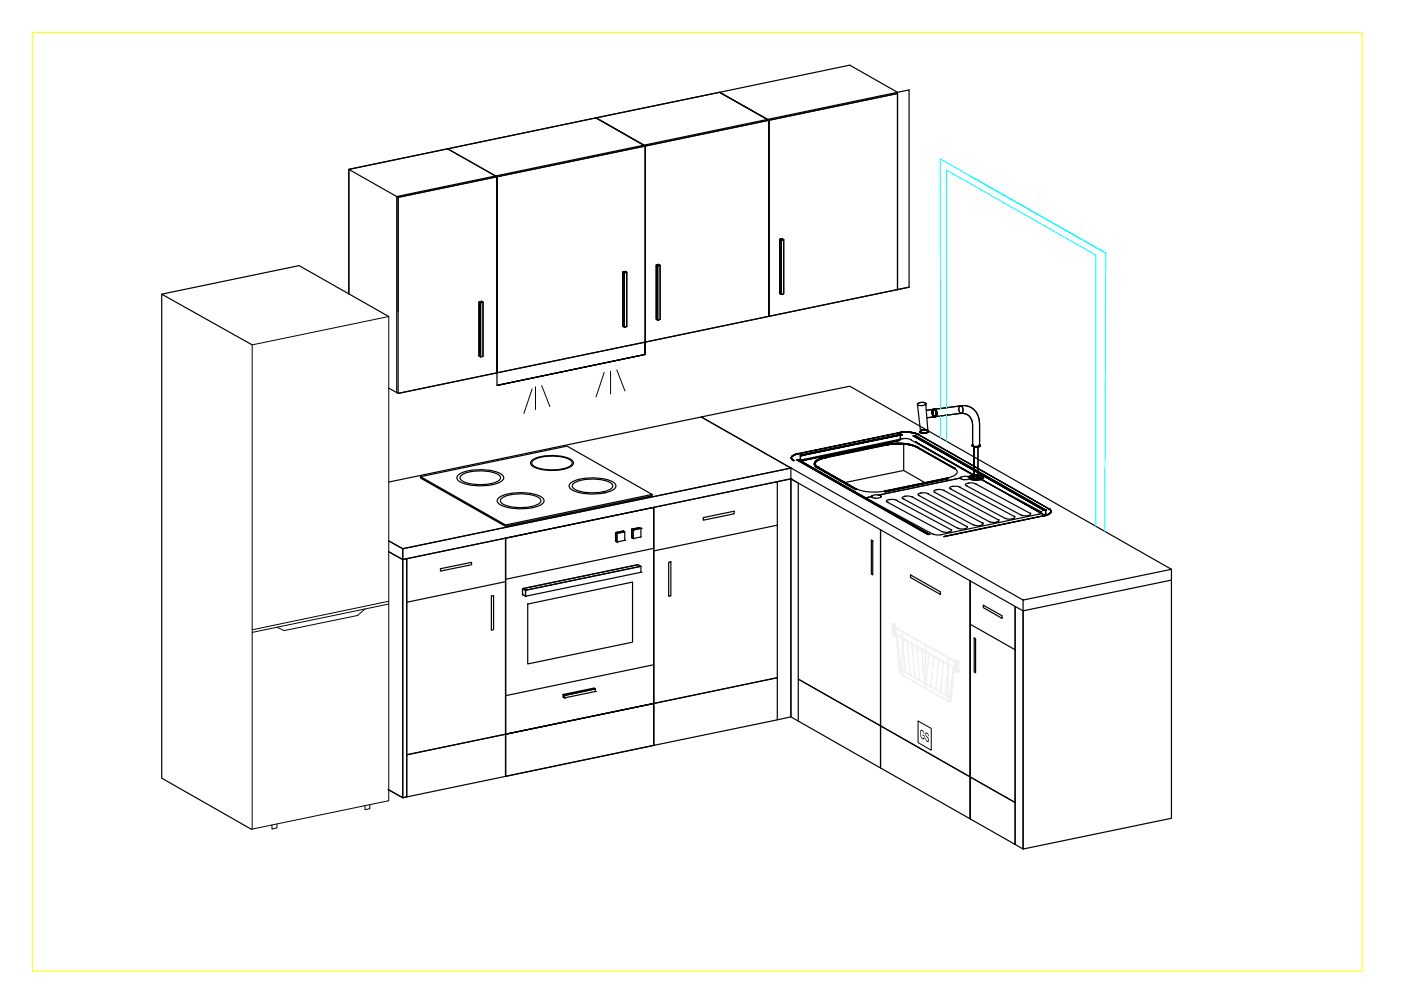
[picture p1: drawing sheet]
<svg xmlns="http://www.w3.org/2000/svg" width="297mm" height="210mm" viewBox="0 0 297 210" stroke-linecap="round" stroke-linejoin="round" font-family="sans-serif">
<defs><g id="words">
<text font-size="2.9" x="195" y="156.4" transform="rotate(30 195 156.4)">GS</text>
</g></defs>
<!-- layer: BASE -->
<g fill="none" stroke="#000" stroke-width=".25">
<path d="M112.8 97.6a9.3 9.3 0 0 1 6.9-.7 2.5 2.5 0 0 1 1.9 1.1 1.42 1.42 0 0 1-1.4 1.3 10.7 10.7 0 0 1-7.1-.3l-.6-.7zM113 97.7a9.3 9.3 0 0 1 7.7-.3l.6 .6a1.32 1.32 0 0 1-1.3 1.2 10.4 10.4 0 0 1-6.6-.3l-.7-.6zM148.7 88.4l31.5-6.5 68.2 38.8-31.5 6.5zM167.7 99.2h.1M167.7 99.2l-82.3 17.1-3-1.6 3 1.6v2.3l-3-1.6 3 1.6M167.7 99.2l-19-10.8-66.3 13.8M167.8 96.9v.1M167.8 97.2v.1M167.9 96.8l.5-.4 .8-.2-.6 .2a.85 .85 0 0 0-.8 .9l.4 .3a.55 .55 0 0 1-.3-.8zM167.9 96.8a.55 .55 0 0 0 .3 .8 .55 .55 0 0 1-.3-.8l.5-.4 .8-.2-.8 .3a.66 .66 0 0 0-.6 .8l.4 .3a.55 .55 0 0 1-.3-.8l.5-.4 .8-.2-.8 .2zM167.9 97.4v.1M168 96.7h.1"/>
<path d="M168.2 97.6l-.4-.3a.67 .67 0 0 1 .6-.9l.8-.2-.8 .2a.66 .66 0 0 0-.6 .9l.4 .3M168.2 97.7h.1M168.2 97.6h.1M168.3 96.4v.1M168.7 96.3v.1M168.9 97.5h.3l27.8 15.7-.4 .1zM168.9 97.5h.1M169 97.6l.2-.1 27.8 15.8h-.3zM169 97.6h.1M169.2 97.5h.1M169.2 97.5l27.8 15.8zM169.2 96.2l21.3-4.4z"/>
<path d="M169.2 96.2h.1M169.7 96.4l21.2-4.4 .2 .2-21.2 4.4zM169.7 96.4l.2 .2-.2-.1v1zM169.7 96.4h.1M169.7 97.5h.1M169.7 97.5l.3 .2h-.2l-.1-.2 .3 .2-.3-.2M169.7 97.5v.1M169.7 96.5l21.2-4.4 .2 .1-21.2 4.4zM169.7 96.5h.1M169.7 97.6h.1M169.8 97.7h.1M169.9 96.6h.1"/>
<path d="M169.9 96.6l21.2-4.4zM169.9 97.7h.1M169.9 97.7l20.8-4.3zM170 97.7h.1M170 97.6l.3-.2 21-4.4h1l.6 .1 13.5 7.7-1.2 .3-1.1-.1-.5 .4-17.2 3.6h-1.1l-.6 .3-1.2 .3-13.4-7.7zM170.1 97.9h.1M170.5 97.4h.1M172.7 98.1v.1M172.7 98.5v.1M172.8 97.9a3.7 3.7 0 0 1 2.1-.9v.1a3.2 3.2 0 0 0-2.2 1.1v.5l.7 .5a1.12 1.12 0 0 1-.6-1.3zM172.8 98.1h.1M172.8 98.4v.1"/>
<path d="M172.9 97.8l1-.5 1-.3a3.2 3.2 0 0 0-2.2 1.1v.5l.7 .6a.8 .8 0 0 1-.5-1.4zM172.9 98.8v.1M173 97.8v.1M173 98.7v.1M173.1 97.7l.8-.5 1.1-.3v.1a2.47 2.47 0 0 0-2.2 1.3l.1 .4 .5 .4a.85 .85 0 0 1-.3-1.4zM173.1 97.7l1.5-.7 13.6-2.8a10.2 10.2 0 0 1 6.1 .5l8 4.5a.83 .83 0 0 1 .7 .8 .83 .83 0 0 1-.6 .9l-1.6 .5-13.2 2.7a10.7 10.7 0 0 1-6.2-.5l-8-4.6a.77 .77 0 0 1-.3-1.3zM173.1 97.7v.1M173.4 99.2l8 4.5v.1zM173.4 99.2h.1M173.4 99l8 4.7zM173.4 99.1h.1M173.4 99h.1"/>
<path d="M173.4 97.5v.1M173.5 97.4v.1M174.1 97.2v.1M174.2 97.1v.2M174.9 97a2.39 2.39 0 0 0-2.2 1.3l.1 .5 .6 .4a.88 .88 0 0 1-.7-1 .88 .88 0 0 1 .9-.7l1.3-.5a3.2 3.2 0 0 0-2.2 1.2v.5l.7 .5a.88 .88 0 0 1-.7-.9 .88 .88 0 0 1 .9-.8l1.3-.4M174.9 97h.1M174.9 97.1h.1M174.9 97l13.2-2.8v.1l-13.2 2.8zM175 97a2.19 2.19 0 0 0-2.2 1.4l.6 .7a.8 .8 0 0 1-.6-.8 .8 .8 0 0 1 .6-.7l1.6-.6-.4 .1a1.88 1.88 0 0 0-1.8 1.3l.6 .7M175 97a2.19 2.19 0 0 0-2.2 1.4l.6 .7a.8 .8 0 0 1-.6-.8 .8 .8 0 0 1 .6-.8l1.6-.5h-.4a1.88 1.88 0 0 0-1.8 1.4l.6 .7M175 97h.1M175 96.9h.1"/>
<path d="M175 96.9l13.2-2.7v.1l-13.2 2.7zM188.1 94.2a10.8 10.8 0 0 1 6.3 .6v.1a10.8 10.8 0 0 0-6.3-.6zM188.1 94.3a11.3 11.3 0 0 1 6.3 .5 10.8 10.8 0 0 0-6.3-.5 10.8 10.8 0 0 1 6.3 .5M188.1 94.3a10.4 10.4 0 0 1 6.3 .5 10.8 10.8 0 0 0-6.3-.6 10.4 10.4 0 0 1 6.3 .6M188.1 94.3h.1M188.1 94.2h.1M188.2 94.3h.1M188.2 94.2h.1M189.1 94.1v.1M190 94v.1M190.5 91.8h.1M190.5 91.8a6.4 6.4 0 0 1 4.2 .4 6.8 6.8 0 0 0-4.2-.4z"/>
<path d="M190.5 91.8a7.2 7.2 0 0 1 4.2 .3 7.2 7.2 0 0 0-4.2-.3 6.8 6.8 0 0 1 4.2 .3 7.2 7.2 0 0 0-4.2-.3 7.2 7.2 0 0 1 4.2 .3 7.2 7.2 0 0 0-4.2-.3M190.6 93.4h.1M190.9 92h.1M190.9 92l.2 .2-.2-.1v1zM190.9 93.1h.1M190.9 92.1h.1M191.1 91.6v.1M191.1 92.2h.1M191.1 94v.1M191.3 93h.1M191.6 94.2v5.6l4.4 2.4M191.6 99.8l-12.4 2.5"/>
<path d="M191.7 91.6v.1M192.1 94.1v.1M192.4 91.6v.1M193 93.2h.1M193 94.2v.2M193.1 91.7h.1M193.6 92.4l.4-.1 27.7 15.8h-.3zM193.6 92.4h.1M193.6 92.4l27.8 15.8zM193.6 92.4h.3l27.8 15.7-.3 .1zM193.8 91.8h.1M193.8 94.5v.1"/>
<path d="M193.9 92.4h.1M194 92.3h.1M194.1 93.7l27.5 15.6zM194.1 93.7h.1M194.3 94.7l8 4.6zM194.3 94.8h.1M194.3 94.7h.1M194.3 91.9v.1M194.4 94.8l8 4.5v.1l-8-4.5zM194.4 94.9h.1M194.4 94.8h.1M194.5 85.7l.1 .4a.75 .75 0 0 1 .3-.7 .75 .75 0 0 1 .8-.1l.5 .1 .1 .5"/>
<path d="M194.6 85.6l.9-.3a.48 .48 0 0 1 .7 .4l-.9 .3a.48 .48 0 0 1-.7-.4zM194.6 86.1l.6 5.6M194.7 92.1h.1M194.7 92.2h.1M194.7 92.1l27.7 15.8zM195.1 91.5h.1M195.1 91.5l1.1-.4a.39 .39 0 0 1 .4 .1 .39 .39 0 0 1 .1 .4l-1 .2a.43 .43 0 0 1-.6-.3zM195.1 91.7h.1M195.2 91.4l.3-.2-.3 .2a.32 .32 0 0 0 0 .4 .32 .32 0 0 0 .4 0h.8h-.7a.4 .4 0 0 1-.4 0 .4 .4 0 0 1-.1-.4zM195.2 91.3v.1M195.2 91.3l-.1 .3 .3 .2h1h-1l-.3-.2v-.1l.4-.3-.3 .1-.1 .3 .6 .2h.7h-1l-.3-.2 .4-.4-.4 .4 .6 .2h.7h-1l-.3-.2 .4-.4zM195.3 91.4l.9-.2a.31 .31 0 0 1 .4 0 .31 .31 0 0 1 .1 .3l-.9 .3a.39 .39 0 0 1-.6-.3z"/>
<path d="M195.3 91.8h.1M195.5 91.2h.1M195.5 91.2l.7-.1a.39 .39 0 0 1 .4 0 .39 .39 0 0 1 .2 .4l-.4 .3a.32 .32 0 0 0 .4-.4 .32 .32 0 0 0-.5-.2zM195.5 91.2h1h.2l.1 .3-.4 .3 .4-.3-.1-.3-.5-.1-.7 .1 .7-.1 .5 .1 .1 .3-.4 .3 .4-.3-.1-.3-.5-.1-.7 .1 .7-.1 .5 .1 .1 .3-.4 .3 .4-.3-.1-.3-.5-.1zM195.7 91.8h.1M195.8 91.1l.1 .1M195.9 91.2h.1M196 91.8h.1M196.3 85.6h.1M196.3 85.6v.3M196.3 91.1v.1M196.3 85.9l.4 5.3"/>
<path d="M196.4 87l7.4-1a1.11 1.11 0 0 1 0 1.7l-7.2 .9 7.1-1a1.12 1.12 0 0 1-.1-1.6h.2zM196.4 91.8h.1M196.6 91.2h.1M196.7 91.6h.1M196.8 91.3h.1M196.8 91.5h.1M197.6 87.3a.4 .4 0 0 1 .1-.4 .4 .4 0 0 1 .5-.1l.3 1a.8 .8 0 0 0-.6-1l-.2 .5a.43 .43 0 0 1 .4-.5 .43 .43 0 0 1 .4 .5v.5M197.6 87.3h.1M197.6 87.3l.1 .3a.54 .54 0 0 0 .1 .6 .54 .54 0 0 0 .6 .1l.1-.5a.41 .41 0 0 1-.3 .6 .41 .41 0 0 1-.5-.4zM197.7 87.3h.1M197.7 87.7h.1M197.7 87.3v.3a.68 .68 0 0 0 .5 .8l.2-.1 .1-.5-.1 .5-.2 .1a.8 .8 0 0 1-.5-1.1v.3a.68 .68 0 0 0 .5 .8l.2-.1 .1-.5-.1 .5-.2 .1a.8 .8 0 0 1-.5-1.1v.3a.68 .68 0 0 0 .5 .8l.3-.6-.1 .5-.2 .1a.8 .8 0 0 1-.5-1.1z"/>
<path d="M197.7 87.5h.1M197.7 87h.1M197.7 87.1v.1M197.7 87.9h.1M197.7 86.9a.43 .43 0 0 1 .6 0 .43 .43 0 0 1 .2 .4v.4a.42 .42 0 0 1-.1 .6 .42 .42 0 0 1-.5-.1l-.2-.6zM197.8 86.8l.2-.1a.88 .88 0 0 1 .5 1.1v-.3a.7 .7 0 0 0-.5-.7l-.3 .5 .3-.5a.8 .8 0 0 1 .5 1v-.3a.68 .68 0 0 0-.5-.7l-.3 .5 .3-.6a.88 .88 0 0 1 .5 1.1v-.3a.79 .79 0 0 0-.5-.8l-.3 .6zM197.8 88l-.1 .1M197.8 86.9h.1M197.8 86.8h.1M197.9 86.8h.3h-.3l-.2 .5 .1 .7 .3 .4-.3-.4-.1-.7 .2-.5h.3h-.3l-.2 .5 .1 .7 .3 .4-.3-.5-.1-.6 .2-.5h.3h-.3l-.2 .5 .1 .6 .3 .5-.4-.8zM197.9 86.8a.52 .52 0 0 1 .5 .2 .52 .52 0 0 1 .1 .5v.1a.42 .42 0 0 1 0 .6 .42 .42 0 0 1-.6 0l-.2-.6zM197.9 86.8h.3a.68 .68 0 0 0-.4 1.1l.3 .4-.4-.7z"/>
<path d="M197.9 86.8h.3h-.3l-.2 .5 .1 .6 .3 .4-.4-.7a.55 .55 0 0 1 .5-.8h-.3l-.2 .5 .4 1-.3-.4-.1-.6 .2-.4 .3-.1-.3 .1-.2 .4 .1 .6 .3 .4-.4-.7zM197.9 86.8l-.2 .4v.4l.4 .8-.4-.6a.69 .69 0 0 1 .5-1zM197.9 88.2h.1M197.9 86.8a.98 .98 0 0 1 .5 1.5 .44 .44 0 0 1-.5 0 .44 .44 0 0 1-.2-.5v-.6zM198 88.3h.1M198 86.7v.1M198.1 88.4h.1M198.1 88.3h.1M198.2 86.8h.1M198.2 86.8l.4 .7a.56 .56 0 0 1-.5 .9 .62 .62 0 0 0 .5-.4 .62 .62 0 0 0-.1-.7zM198.2 86.8l.3 .4 .1 .6-.2 .5-.3 .1 .3-.1 .1-.5v-.6l-.3-.4 .3 .4v.6l-.1 .5-.3 .1 .3-.1 .1-.5v-.6l-.3-.4 .3 .4v.3a.55 .55 0 0 1-.4 .9l.3-.1 .2-.5-.1-.6zM198.2 86.8l.3 .4v.6l-.1 .5h-.3a.68 .68 0 0 0 .4-1.1l-.3-.4 .2 .3 .1 .5a.46 .46 0 0 1-.4 .7h.3l.1-.5v-.6l-.3-.4 .3 .4v.6l-.1 .5h-.3h.3l.1-.5v-.6z"/>
<path d="M198.2 86.8l-.2-.1a1.09 1.09 0 0 0 .1 1.7M198.2 86.8a1.12 1.12 0 0 1 0 1.6h-.1M198.2 86.8l.3 .7v.6l-.3 .3-.1-.1h.3l.1-.8zM198.2 88.4h.1M198.4 87.1h.1M198.4 86.9v.1M198.4 88.2l.1 .1M198.5 87.3h.1M198.5 88.1v.1M198.5 87.5h.1M198.5 87.8h.1M198.5 88h.1"/>
<path d="M198.5 87.6h.1M198.5 87.9v.1M202.3 99.3h.1M202.3 99.2h.1M202.4 99.4h.1M206.1 94.4l.1-.1-.1 .2 .4 .2-.4-.3 .2-.2-.2 .2a1.39 1.39 0 0 0 1.7 .1l-.1-.1a.87 .87 0 0 1-1.2 .3 .87 .87 0 0 0 1.3-.3 .87 .87 0 0 1-1.3 .3l-.3-.1zM206.2 90.1v4.5a1.47 1.47 0 0 0 1.6-.1l-.1-.2 .1 .1a1.13 1.13 0 0 1-1.6 .2zM206.5 94.8a.87 .87 0 0 0 1.3-.4 .87 .87 0 0 1-1.3 .4 1.46 1.46 0 0 0 1.4-.3l-.2-.2h.1a.88 .88 0 0 1-1.3 .5zM206.5 94.8v6.6l-.4-.2a.83 .83 0 0 1 1-.3h.2v-6.1v6.1l.5 .2a.97 .97 0 0 1-1.3 .3zM206.5 94.7a.82 .82 0 0 0 1.2-.4 .82 .82 0 0 1-1.2 .4zM207.6 94.2l.1 .3-.1 .1h-1.4l1.1 .1 .4-.2-.1-.2M207.7 89.8a3.5 3.5 0 0 0-4.2-3.7 1.27 1.27 0 0 0 .2 1.5 2.23 2.23 0 0 1 2.5 2.5"/>
<path d="M207.7 89.8a3.5 3.5 0 0 0-3.9-3.8 1.11 1.11 0 0 1 0 1.7l-.1-.1a2.23 2.23 0 0 1 2.5 2.5M207.7 89.8v4.5M207.7 94.4a.86 .86 0 0 1-1.2 .3M85.4 116.3l82.3-17.1v2.3l-82.3 17.1zM85.4 116.3h.1M85.4 118.6v50.5l-3.1-1.7 3.1 1.7 .8-.1M85.4 118.6l.8-.1v50.5l-.8 .1zM85.4 118.6h.1M89.2 101.1l31-6.5 18.1 10.2-31.1 6.5-18-10.2v.3l18 10.2 31.1-6.5v-.3M97.2 100.7a10.3 10.3 0 0 1 7.6-.8 2.73 2.73 0 0 1 2 1.2 1.54 1.54 0 0 1-1.5 1.4 11.8 11.8 0 0 1-7.7-.3l-.7-.8v-.3zM97.8 100.8a9.3 9.3 0 0 1 7.7-.3l.6 .7a1.32 1.32 0 0 1-1.3 1.1 10.4 10.4 0 0 1-6.6-.2l-.6-.7zM105.7 105.6a10.3 10.3 0 0 1 7.6-.8 2.73 2.73 0 0 1 2 1.2 1.54 1.54 0 0 1-1.4 1.4 11.8 11.8 0 0 1-7.8-.3l-.7-.8 .1-.4z"/>
<path d="M106.3 105.7a9.3 9.3 0 0 1 7.8-.3l.6 .6a1.32 1.32 0 0 1-1.3 1.2 10.4 10.4 0 0 1-6.7-.3l-.6-.6zM107.2 114.1l31.4-6.5v41.6l-31.4 6.5zM121 102.4a10.3 10.3 0 0 1 7.5-.8 2.73 2.73 0 0 1 2.1 1.3 1.54 1.54 0 0 1-1.5 1.4 11.8 11.8 0 0 1-7.7-.4l-.7-.7v-.4zM121.6 102.5a9.3 9.3 0 0 1 7.7-.2l.6 .6a1.32 1.32 0 0 1-1.3 1.2 10.4 10.4 0 0 1-6.7-.3l-.6-.6zM130.5 112.9l.3 .2v1.8l-.3-.2zM130.5 114.7h.1M130.5 112.9l1.7-.3 .3 .1-1.7 .4zM130.5 112.9h.1M130.8 114.9h.1M130.8 113.1h.1M130.8 113.1l1.7-.4v1.9l-1.7 .3zM132.2 112.6l-1.7 .3v1.8"/>
<path d="M132.5 114.6h.1M133.9 112.2l.3 .2v1.8l-.3-.2zM133.9 114h.1M133.9 112.2l1.7-.3 .3 .1-1.7 .4zM133.9 112.2h.1M134.2 114.2h.1M134.2 112.4h.1M134.2 112.4l1.7-.4v1.8l-1.7 .4zM135.3 119.7l-24.5 5.1v1.3M135.6 111.9l-1.7 .3v1.8M135.9 112h.1M138.6 116.3l-31.4 6.5"/>
<path d="M167.7 101.5h.1M167.7 101.5l19 10.8v41.6l-17.5-9.9 17.5 9.9v8.9l-19-10.8zM167.7 101.5l1.5 .9v50.5M181.4 103.8h.1M181.4 103.7h.1M181.4 103.6h.1M183.5 105.6h.1M183.5 105.6l1.2-.3 .5 .3h1.1l.6-.3-.5-.3 17.2-3.6 .7 .3 1.1-.1a.28 .28 0 0 0 .3-.3 .28 .28 0 0 0-.3-.2h-.2l1.2-.3 14.3 7.7 .2 .2-.4 .3-21.1 4.4h-.9l-.7-.1zM184.7 114.5l.3 .2v7.2l-.3-.2zM184.7 105.3h.1M185.5 105.6h.1M186.1 105h.1"/>
<path d="M186.4 105h.1M187.6 104.1l13.2-2.7zM187.6 104.2h.1M187.6 104.1h.1M187.7 104.2l13.2-2.7zM187.7 104.2h.1M187.7 104.3h.1M188 106.1l.6-.2 1.3 .1 11.8 6.4a.47 .47 0 0 1-.7 .4l-1.3-.1-11.6-6.3zM188.1 106.4h.1M188.5 105.9h.1M190 106.1h.1M191.4 105.4l.8-.2 1.1 .1 11.7 6.3a.46 .46 0 0 1-.6 .6l-1.4-.2-11.7-6.3z"/>
<path d="M191.4 105.7h.1M191.8 105.2h.1M193.3 105.3h.1M194.6 104.7l.8-.2 1.2 .1 11.8 6.4a1.79 1.79 0 0 1-2 .3l-11.6-6.3zM194.8 105h.1M195.2 104.5h.1M196.7 104.7h.1M196.7 113.3h.1M197 113.2h.1M197 113.3h.1M197.8 113.3h.1M198 104.1l.9-.3 1.1 .1 11.8 6.4a.47 .47 0 0 1-.2 .4 .47 .47 0 0 1-.5 .1l-1.4-.2-11.6-6.2z"/>
<path d="M198.1 104.4h.1M198.5 103.8h.1M199.4 113.4h.1M199.7 112.7h.1M200 103.9h.1M200.2 113.7l21.2-4.4zM200.2 113.7h.1M200.8 101.4h.1M200.9 101.6h.1M201.2 112.8h.1M201.4 103.3l.7-.2 1.2 .1 11.8 6.4a1.24 1.24 0 0 1-1.5 .4l-12.2-6.4zM201.5 103.6h.1"/>
<path d="M201.6 112.3h.1M201.9 103.1h.1M203 112h.1M203.4 103.3h.1M203.6 101.4h.1M204.3 101.7h.1M204.6 112.1h.1M204.8 102.6l.8-.2 1.2 .1 11.6 6.4a.47 .47 0 0 1-.1 .4 .47 .47 0 0 1-.5 .1l-1.2-.1-11.7-6.3-.2-.2zM204.9 103h.1M204.9 111.6h.1M205.1 101h.1M205.2 101.1h.1"/>
<path d="M205.2 102.5h.1M205.5 101.1a2.39 2.39 0 0 1 2.9 0 2.23 2.23 0 0 1-2.9 0 .62 .62 0 0 0 .2 .6 .62 .62 0 0 0 .7 .1l.2 .1a2.52 2.52 0 0 0 1.8-.4v-.2a2.91 2.91 0 0 1-2.9 0zM205.5 101.3l.1-.1a2.53 2.53 0 0 1 2.8 .2v.1M205.5 101.1l.4-.3 .8-.1a1.93 1.93 0 0 1 1.7 .5v.1M205.5 101.1h.1M205.5 101.3h.1M206 101.2h.1M206 101.3h.1M206 101.1a1.5 1.5 0 0 1 1.9 .1 1.36 1.36 0 0 1-1.9-.1zM206.1 101l.4-.1h.9h-.5a.64 .64 0 0 0-.9 .4l.5 .2-.5-.3zM206.1 101l1.2-.1a.33 .33 0 0 1 .4 0 .33 .33 0 0 1 0 .4l-.7 .1a.75 .75 0 0 1-1-.3zM206.1 101.1h.1"/>
<path d="M206.1 101.1l1.1-.2a.37 .37 0 0 1 .5 .3l-1.1 .2a.37 .37 0 0 1-.5-.3zM206.2 101l1.2-.1 .5 .3-.4 .2h-1h1.2l.1-.3-.4-.2 .5 .3-.7 .3-.7-.1 .7 .1 .7-.3-.5-.3 .5 .3a1.43 1.43 0 0 1-1.9-.1l.4-.2h1l-1.2 .1-.2 .3 .5 .1-.5-.3 .7-.2h.7h-.7l-.7 .2 .5 .3-.5-.2zM206.2 101.3v.1M206.2 100.9v.1M206.4 111.3h.1M206.4 100.8h.1M206.5 101.5h.1M206.5 101.4h.1M206.6 100.9h.1M206.8 102.5h.1M206.8 101.4v.1M207 100.9h.1"/>
<path d="M207.3 101.4v.1M207.4 100.9l-1.2 .1-.2 .3 .5 .2M207.4 100.9h.1M207.4 100.9a.28 .28 0 0 1 .3 0 .28 .28 0 0 1 .1 .3l-.5 .2h-.8l.7 .1a.42 .42 0 0 0 .4 0 .42 .42 0 0 0 .2-.4l-.4-.2 .5 .3-.4 .2-1 .1M207.6 101.4h.1M207.7 101h.1M207.8 101.1l-.4-.2h-.6a.51 .51 0 0 0-.5-.1 .51 .51 0 0 0-.3 .5 .68 .68 0 0 1 1-.4l.8 .2a.64 .64 0 0 1-1 .3l-.8-.2M207.8 101.1v.3l-.6 .1-1.2-.2M207.8 101.1h.1M207.8 101.2v.1M207.9 101.1h.1M207.9 111.4h.1"/>
<path d="M208.3 110.9h.1M208.3 101.2h.1M208.3 101.2l.1 .1M208.4 101.3h.1M208.4 101.5h.1M209.7 110.6h.1M211.3 110.7h.1M211.6 110.2h.1M213.1 109.9h.1M214.6 110h.1M215 109.5h.1M216.5 109.2h.1"/>
<path d="M218 109.3h.1M218.4 108.8h.1M220.3 109h.1M220.7 108.5h.1M220.9 108l.4 .2zM220.9 108h.1M221 108h.1M221.3 108.2h.1M221.4 108.1h.3v1v-1zM221.4 108.1h.1M221.4 108.2h.1M221.4 109.3l.8-.2a.66 .66 0 0 0 .6-.8l-.4-.4a.61 .61 0 0 1 .4 .6 .61 .61 0 0 1-.6 .6l-.8 .2 .4-.1a1.01 1.01 0 0 0 1-.9l-.4-.4 .4 .4a.66 .66 0 0 1-.6 .8l-.8 .3 .4-.2a.94 .94 0 0 0 1-.9l-.4-.4a.54 .54 0 0 1 .4 .8l-.6 .4-.8 .3"/>
<path d="M221.4 109.3h.1M221.4 109.4h.1M221.5 109.3h.1M221.6 109.3h.1M221.6 109.3h-.1M221.7 108.1h.1M221.7 109.1v.2h-.2zM221.7 109.1h.1M221.7 109.2h.1M221.7 109.2l-.1 .1M221.7 109.1l-.1 .2 .1-.2M221.9 109.2h.1"/>
<path d="M222.3 109v.1M222.4 107.9a.61 .61 0 0 1 .4 .7 .61 .61 0 0 1-.6 .5l-.8 .3 .4-.2a.85 .85 0 0 0 1-1.1zM222.4 107.9h.1M222.7 108v.1M222.7 108.8v.1M222.8 108.3h.1M222.8 108.5v.1M110.8 124.8l.6 .4v1.2l-.6-.3zM110.8 126.1h.1M110.8 124.8l24.5-5.1 .6 .4-24.5 5.1zM110.8 124.8h.1M111.4 126.4h.1"/>
<path d="M111.4 125.2h.1M111.4 125.2l24.5-5.1v1.2l-24.5 5.1zM111.9 128.1l22.2-4.7v12.8l-22.2 4.6zM135.9 121.3h.1M248.4 123v50.5l-31.5 6.5v-52.8M248.4 123l-31.5 6.5M248.4 120.7v2.3M107.2 155.7l31.4-6.5v8.8l-31.4 6.6zM107.2 155.7h.1M119.4 147.2l.3 .3v.5l-.3-.2zM119.4 147.8h.1M119.4 147.2l6.5-1.3 .3 .2-6.5 1.4z"/>
<path d="M119.4 147.2h.1M119.7 148h.1M119.7 147.5h.1M119.7 147.5l6.5-1.4v.5l-6.5 1.4zM126.2 146.6h.1M138.6 158h.1M138.6 140.9l-31.4 6.6M85.4 169.1h.1M107.2 164.6h.1"/>
</g>
<!-- layer: BOTTOM - 400_1 -->
<path d="M86.2 118.5l21-4.4v41.6l-21 4.3zM93.4 120.6l6.6-1.4v.5l-6.6 1.4zM104.2 126.4l.4-.1v7.2l-.4 .1zM107.2 123.3l-21 4.4M86.2 160l21-4.3v8.9l-21 4.4z" fill="none" stroke="#000" stroke-width=".25"/>
<!-- layer: BOTTOM - 500_1 -->
<path d="M138.6 107.6l26.2-5.5v41.6l-26.2 5.5zM141.8 119.2l.4-.1v7.2l-.4 .1zM149.1 109.7l6.6-1.3v.5l-6.6 1.4zM164.8 102.1l2.9-.6v50.5l-2.9 .6M164.8 111.4l-26.2 5.4M138.6 149.2l26.2-5.5v8.9l-26.2 5.4z" fill="none" stroke="#000" stroke-width=".25"/>
<!-- layer: DISHWASHER -->
<g fill="none" stroke="#f0f0f0" stroke-width=".21">
<path d="M189.1 132.6l.2 .2M189.1 132.3l.1 1.9M189.2 132.6h.1M189.2 134.2h.1M189.2 132.7h.1M189.3 134.1h.1M189.3 132.6h.1M189.3 132.8h.1M189.3 134.3h.1M189.3 132.3h.1M189.3 132.4h.1M189.3 133.1h.1"/>
<path d="M189.3 133.2h.1M189.3 134.5h.1M189.3 133.7h.1M189.3 133.8h.1M189.3 134.7h.1M189.3 134h.1M189.3 132.3l.1 1.1M189.3 133.3l.1 .1M189.3 134.7l.1 .1M189.3 134.1l-.1 .1M189.3 132.2h.1M189.3 134.8h.1"/>
<path d="M189.3 133.6v.1M189.3 132.2v.1M189.4 133.4h.1M189.4 133.6h.1M189.4 134.8h.1M189.4 133.6l-.1 1.1M189.4 132.2h.1M189.4 133.6v.1M189.4 132.2l.1 .1M189.4 134.8l.1 .1M189.4 133.7h.1M189.4 132.2v1.2"/>
<path d="M189.4 133.7v1.1M189.5 132.3h.1M189.5 133.4h.1M189.5 134.9h.1M189.5 133.7h.1M189.5 132.3l.1 1.2-.1-.1M189.5 133.7h.1v1.2M189.5 133.7l.1 .1M189.5 132.3v1.1M189.5 133.7v1.2M189.6 132.4h.1M189.6 133.4h.1"/>
<path d="M189.6 134.8h.1M189.6 133.8h.1M189.6 134.3h.1M189.6 132.8h.1M189.6 133h.1M189.6 134.5h.1M189.6 133.3h.1M189.6 133.8v.1M189.6 132.6h.1M189.6 134.7h.1M189.6 134h.1M189.6 134.2h.1"/>
<path d="M189.6 133.1h.1M189.6 134.2l.1 .1M189.6 133.1l.1 .1M189.6 134.3l.3 .2M189.6 134.5l.3 .1M189.6 132.8l.3 .2M189.6 133l.3 .2M189.7 133.1h.1M189.7 134.3h.1M189.7 133.2h.1M189.7 133.2v1.1M189.9 134.5h.1"/>
<path d="M189.9 133h.1M189.9 134.6h.1M189.9 133.2h.1M189.9 133v.2M189.9 134.5v.1M189.9 134.6l.1 .2M189.9 134.4h.1M189.9 134.7h.1M189.9 133.2l.1 1.3M189.9 133l12.5 7.1M189.9 134.7l.7 7.1 .2 .8 .5 .6M189.9 134.4v.1"/>
<path d="M190 133.3h.1M190 134.5h.1M190 133.3v1.2M190 134.8l.7 7M190 134.8l.3 .1M190 134.5l1.3 .7M190 133.3l1.3 .7M190.3 134.9h.1M190.3 134.9l.6 7M190.3 134.9l.7 7.1M190.3 134.9l1 .5M191.3 134v1.2"/>
<path d="M191.3 135.4v7.7M191.3 135.2h.1M191.3 135.4l.1 .1M191.3 134h.1M191.3 134.1h.1M191.4 135.9h.1M191.4 134.1l4.7 2.7v1.1M191.4 134.1v1.1M191.4 135.5l-.1 7.7M191.4 135.5l.9 .5M191.4 135.9l.6 6.6M191.4 135.2l4.7 2.7"/>
<path d="M192.3 136l1 .6M192.3 136l.7 7.1M193.3 136.6l.7 7.1M193.3 136.6l.1 .1M193.4 136.7l1 .5M194.4 137.2h.1M194.4 137.2l.6 7M194.4 137.2l1 .6M195.4 137.8h.1M195.4 137.8l.6 7M195.4 137.8l.7 7M195.4 137.8l.7 .4"/>
<path d="M196.1 137.9h.1M196.1 138.2v7.8M196.1 138.2l.1 .1M196.2 138h.1M196.2 136.8h.1M196.2 138.3l.8 .4M196.2 136.8l4.8 2.7v1.2M196.2 136.8v1.2M196.2 138.3v7.7M196.2 138l4.8 2.7M197 138.7l-.7 6.3M197 138.7h.1"/>
<path d="M197 138.7l1 .5M198 139.2l-.7 6.4M198 139.2v.1M198 139.3l1 .5M198 139.3l-.6 6.3M199 139.8l-.7 6.3M199 139.8l.1 .1M199.1 139.9l.9 .5M199.1 139.9l-.7 6.2M202.7 139.9h.1M202.8 139.9h.1M202.8 139.9v1.2"/>
<path d="M202.8 139.8v.1M202.8 139.8h.1M202.8 139.8l.1 .1M202.9 139.9h.1M202.9 139.9v1.2M202.9 139.9l.1 .1M203 140h.1M203 140l.1 1.2-.2-.1M190.7 141.9l.6 1.1M190.7 141.8l.2 .1M190.7 141.8v.1M190.7 141.9l.6 .4"/>
<path d="M190.9 141.9h.1M191 142h.1M191 142l.3 .1M191.3 143.1h.1M191.3 143h.1M191.3 142.1h.1M191.3 142.3h.1M191.3 143.1v.1M191.3 143.2h.1M191.3 143.2l9.7 5.5M191.4 143.2h.1M191.4 142.2h.1"/>
<path d="M191.4 142.3h.1M191.4 142.2l.5 .3M191.4 143.1l4.7 2.7M191.4 142.3l4.7 2.7M191.9 142.5h.1M192 142.5h.1M192 142.5l1 .6M193 143.1h.1M193 143.1l1 .6M194 143.7h.1M194 143.7l2 1.1M195 144.2h.1"/>
<path d="M196 144.8h.1M196.1 144.8h.1M196.1 144.8v.1M196.1 145.9h.1M196.1 146h.1M196.1 144.9h.1M196.1 145.8h.1M196.1 145h.1M196.2 146h.1M196.2 145.9h.1M196.2 145.8h.1M196.2 145h.1"/>
<path d="M196.2 144.9h.1M196.2 144.9l.1 .1M196.2 145.8l4.8 2.7M196.2 145l4.8 2.8M196.3 145h.1M196.3 145l1 .6M197.3 145.6h.1M197.4 145.6h.1M197.4 145.6l.9 .5M198.3 146.1h.1M198.4 146.1h.1M198.4 146.1l.9 .6"/>
<path d="M199.3 146.7h.1M199.4 146.7h.1M199.4 146.7l1 .6M200 140.4l-.7 6.3M200 140.4h.1M200.1 140.4l.9 .5M200.1 140.4l-.7 6.3M200.4 147.3h.1M200.4 147.3l.6 .3M201 148.7h.1M201 148.6h.1M201 148.5h.1"/>
<path d="M201 147.8h.1M201 141.8h.1M201 142.3h.1M201 140.7h.1M201 140.9v7.8M201 141.8l-.6 5.5M201 140.9v.1M201 142.3l-.6 5M201 147.7h.1M201 141h.1M201 141v7.7M201 147.7l.4 .2"/>
<path d="M201 147.8l.6 .3M201 140.7l1.3 .7M201.1 141l1 .6M201.1 141l-.1 .4M201.4 147.9h.1M201.5 147.9h.1M201.5 147.9l.1 .1M201.6 148.1l-.1 .4-.5 .1M201.6 148v.1M202.1 141.6l-.7 6.3M202.1 141.6h.1M202.1 141.6l.6 .3"/>
<path d="M202.1 141.6l-.6 6.3M202.3 141.7l-.7 6.3M202.3 141.4l.1 .1M202.3 140.3l-1.3-.8v1.2M202.3 140.3h.1M202.3 140.3v1.1M202.4 141.4h.1M202.4 140.3h.1M202.4 140.1h.1M202.4 141.7h.1M202.4 141.5h.1M202.4 140.1v1.6"/>
<path d="M202.4 141.7l-.7 6.4a.6 .6 0 0 1-.5 .7l-.2-.1M202.4 140.1l.3 .2M202.4 140.3l.3 .2M202.4 141.5l.3 .2M202.6 140.5h.1M202.6 140.6h.1M202.6 141.6h.1M202.6 140.5v1.1M202.6 141.6l.1 .1M202.7 140.5h.1M202.7 141.7h.1M202.7 140.5v.1"/>
<path d="M202.7 140.3h.1M202.7 140.8h.1M202.7 140h.1M202.7 141.9h.1M202.7 140.9h.1M202.7 142.2h.1M202.7 141.4h.1M202.7 142.3h.1M202.7 140.6h.1M202.7 141.6h.1M202.7 142.3v-1.1l.2 .1v1.3M202.7 140.9l.1 .1"/>
<path d="M202.7 142.3l.2 .2M202.7 141.6v.1M202.8 141h.1M202.8 142.4h.1M202.8 140.9v.2M202.8 141.3h-.1M202.8 141.3l.1 1.2M202.8 141.3h.1M202.8 142.5h.1M202.8 141.1h.1M202.9 141.1h.1M202.9 142.5v.1"/>
<path d="M202.9 141.4h.1M202.9 142.6h.1M202.9 141.4h.2v1M202.9 141.4l.1 .1M203 141.1h.1M203 142.6h.1M203 141.4h.1M203 141.5h.1M203 140.5h.1M203 140.7h.1M203 141h.1M203 141v.1"/>
<path d="M203 140.9h.1M203 140.2h.1M203 141.9h.1M203 142.1h.1M203 141.5l.1 .1M203 142.4h.1M203 141.6l.1 .1M203.1 140.5h.1M203.1 140.7h.1M203.1 140.9h.1M203.1 140.2h.1M203.1 142.1h.1"/>
<path d="M203.1 141.9h.1M203.1 142.4h.1M203.1 141.7h.1M203.1 142h.1M203.1 140.6h.1M203.1 142.4l-.1 .1M203.1 142v.1M203.1 142.1l.1 .1M203.2 142.2h.1M203.2 140.6h.1M203.2 140.6v1.6"/>
</g>
<path d="M194.6 152.9l2.8 1.5v4.7l-2.8-1.6z" fill="none" stroke="#000" stroke-width=".21"/>
<path d="M186.7 112.3l19 10.9v41.5l-19-10.8zM193 121.9l6.4 3.6v.5l-6.4-3.6zM186.7 153.9l19 10.8v8.9l-19-10.8z" fill="none" stroke="#000" stroke-width=".25"/>
<!-- layer: BOTTOM - 300 -->
<path d="M205.7 123.2l9.5 5.4v41.6l-9.5-5.5zM205.7 132.3l9.5 5.5M205.7 123.2v50.4M206.5 135.3l.3 .1v7.2l-.3-.1zM208.5 128.3l4 2.3v.5l-4-2.3zM215.2 128.6l1.7 .9v50.5l-1.7-1zM205.7 164.7l9.5 5.5v8.8l-9.5-5.4z" fill="none" stroke="#000" stroke-width=".25"/>
<!-- layer: TOP - 400_1 -->
<path d="M94.9 31.6l-20.9 4.3v26.4v-26.4M105.1 37.3l-21 4.4v41.5M105.4 37.5l-21 4.3-10.4-5.9 20.9-4.3 10.5 5.9v41.6l-21 4.3v-41.6M84.4 41.8l21-4.3v41.6l-21 4.3-1.9-1.1M84.4 41.8v24.3M101.6 64v11.5v-11.5l.3 .2v11.5l-.3-.2v-11.5l.5-.1zM101.9 64.2l.5-.1v11.5l-.5 .1zM102.1 63.9l.3 .2-.5 .1-.3-.2 .5-.1 .3 .2v11.5" fill="none" stroke="#000" stroke-width=".25"/>
<!-- layer: ASPIRATOR -->
<path d="M128.1 79l-1.7 5.2M129.5 78.7v4.8M130.8 78.4l1.7 4.5M112.8 82.5l-1.7 5.1M113.5 82v4.8M114.9 81.8l1.7 4.4" fill="none" stroke="#000" stroke-width=".21"/>
<path d="M105.4 37.5l31.4-6.5v41.5l-31.4 6.6zM136.5 30.8l-31.4 6.5M136.8 31v41.5l-31.4 6.6v-41.6M136.8 31l-10.4-6-31.5 6.6 10.5 5.9M136.8 31l-31.4 6.5M132.1 57.7l.5-.2 .3 .2-.5 .1-.3-.1v11.4zM132.1 57.7l.5-.2 .3 .2v11.5v-11.5l-.5 .1v11.6l.5-.2-.5 .2-.3-.3 .3 .3v-11.6zM136.8 72.5v2.7l-31.4 6.5v-2.6M105.4 81.7l31.4-6.5v-2.7v2.7z" fill="none" stroke="#000" stroke-width=".25"/>
<!-- layer: TOP - 500_1 -->
<path d="M152.6 19.6l-26.2 5.4 10.4 6 26.2-5.5M126.4 25l26.2-5.4 10.4 5.9v41.6l-26.2 5.4v-41.5zM136.8 31l26.2-5.5v41.6l-26.2 5.4zM162.7 25.3l-26.2 5.5M139.4 56.4l.6-.1v11.4l-.6 .2zM139.7 56.1l.3 .2v11.4l-.6 .2-.3-.2 .3 .2v-11.5l-.3-.2 .6-.1-.6 .1v11.5M139.7 56.1l.3 .2-.6 .1-.3-.2v11.5M139.7 56.1l-.6 .1v11.5" fill="none" stroke="#000" stroke-width=".25"/>
<!-- layer: TOP - 600_1 -->
<path d="M152.6 19.6l10.4 5.9 27.3-5.7-27.3 5.7v41.6l29.7-6.2M152.6 19.6l10.4 5.9v41.6l29.7-6.2M152.6 19.6l27.6-5.8 10.1 5.8v41.9M162.7 25.3l30-6.2v41.8M165.3 50.7v11.5v-11.5l.6-.1 .3 .2v11.5l-.5 .1-.4-.2 .4 .2v-11.5zM165.3 50.7l.6-.1 .3 .2-.5 .1 .5-.1v11.5l-.5 .1v-11.5zM165.9 50.6l-.6 .1v11.5" fill="none" stroke="#000" stroke-width=".25"/>
<!-- layer: REFRIGERATOR -->
<path d="M75.9 130.5l-15.7 3.2-1.5-.7M77.4 129.1l-1.6 1.4M82.4 127.5l-28.9 6M82.4 128.1l-28.9 6M53.5 175.8v-102.7l28.9-6v102.7l-29.1 6M58.7 174.7v.8l-1 .3v-.9M78.4 170.6v.9l-1 .2v-.9" fill="none" stroke="#000" stroke-width=".21"/>
<path d="M34.3 62.4l29.1-6.1 19 10.8M53.5 73.1l-19.2-10.7v102.6l19 10.8" fill="none" stroke="#000" stroke-width=".25"/>
<!-- layer: BASE -->
<path d="M205.9 37.4l-6.6-3.7 .1 52.9M234.4 53.7l-28.5-16.3 28.5 16.3-.2 59M199.4 88.2v4.7M200.7 86.4v-50.4l31.6 18.1v57.5M200.7 88v5.6" fill="none" stroke="#0ff" stroke-width=".21"/>
<!-- layer: ASPIRATOR -->
<path d="M6.9 6.9h281.9v199h-281.9z" fill="none" stroke="#ff0" stroke-width=".21"/>
<use href="#words"/>
</svg>
